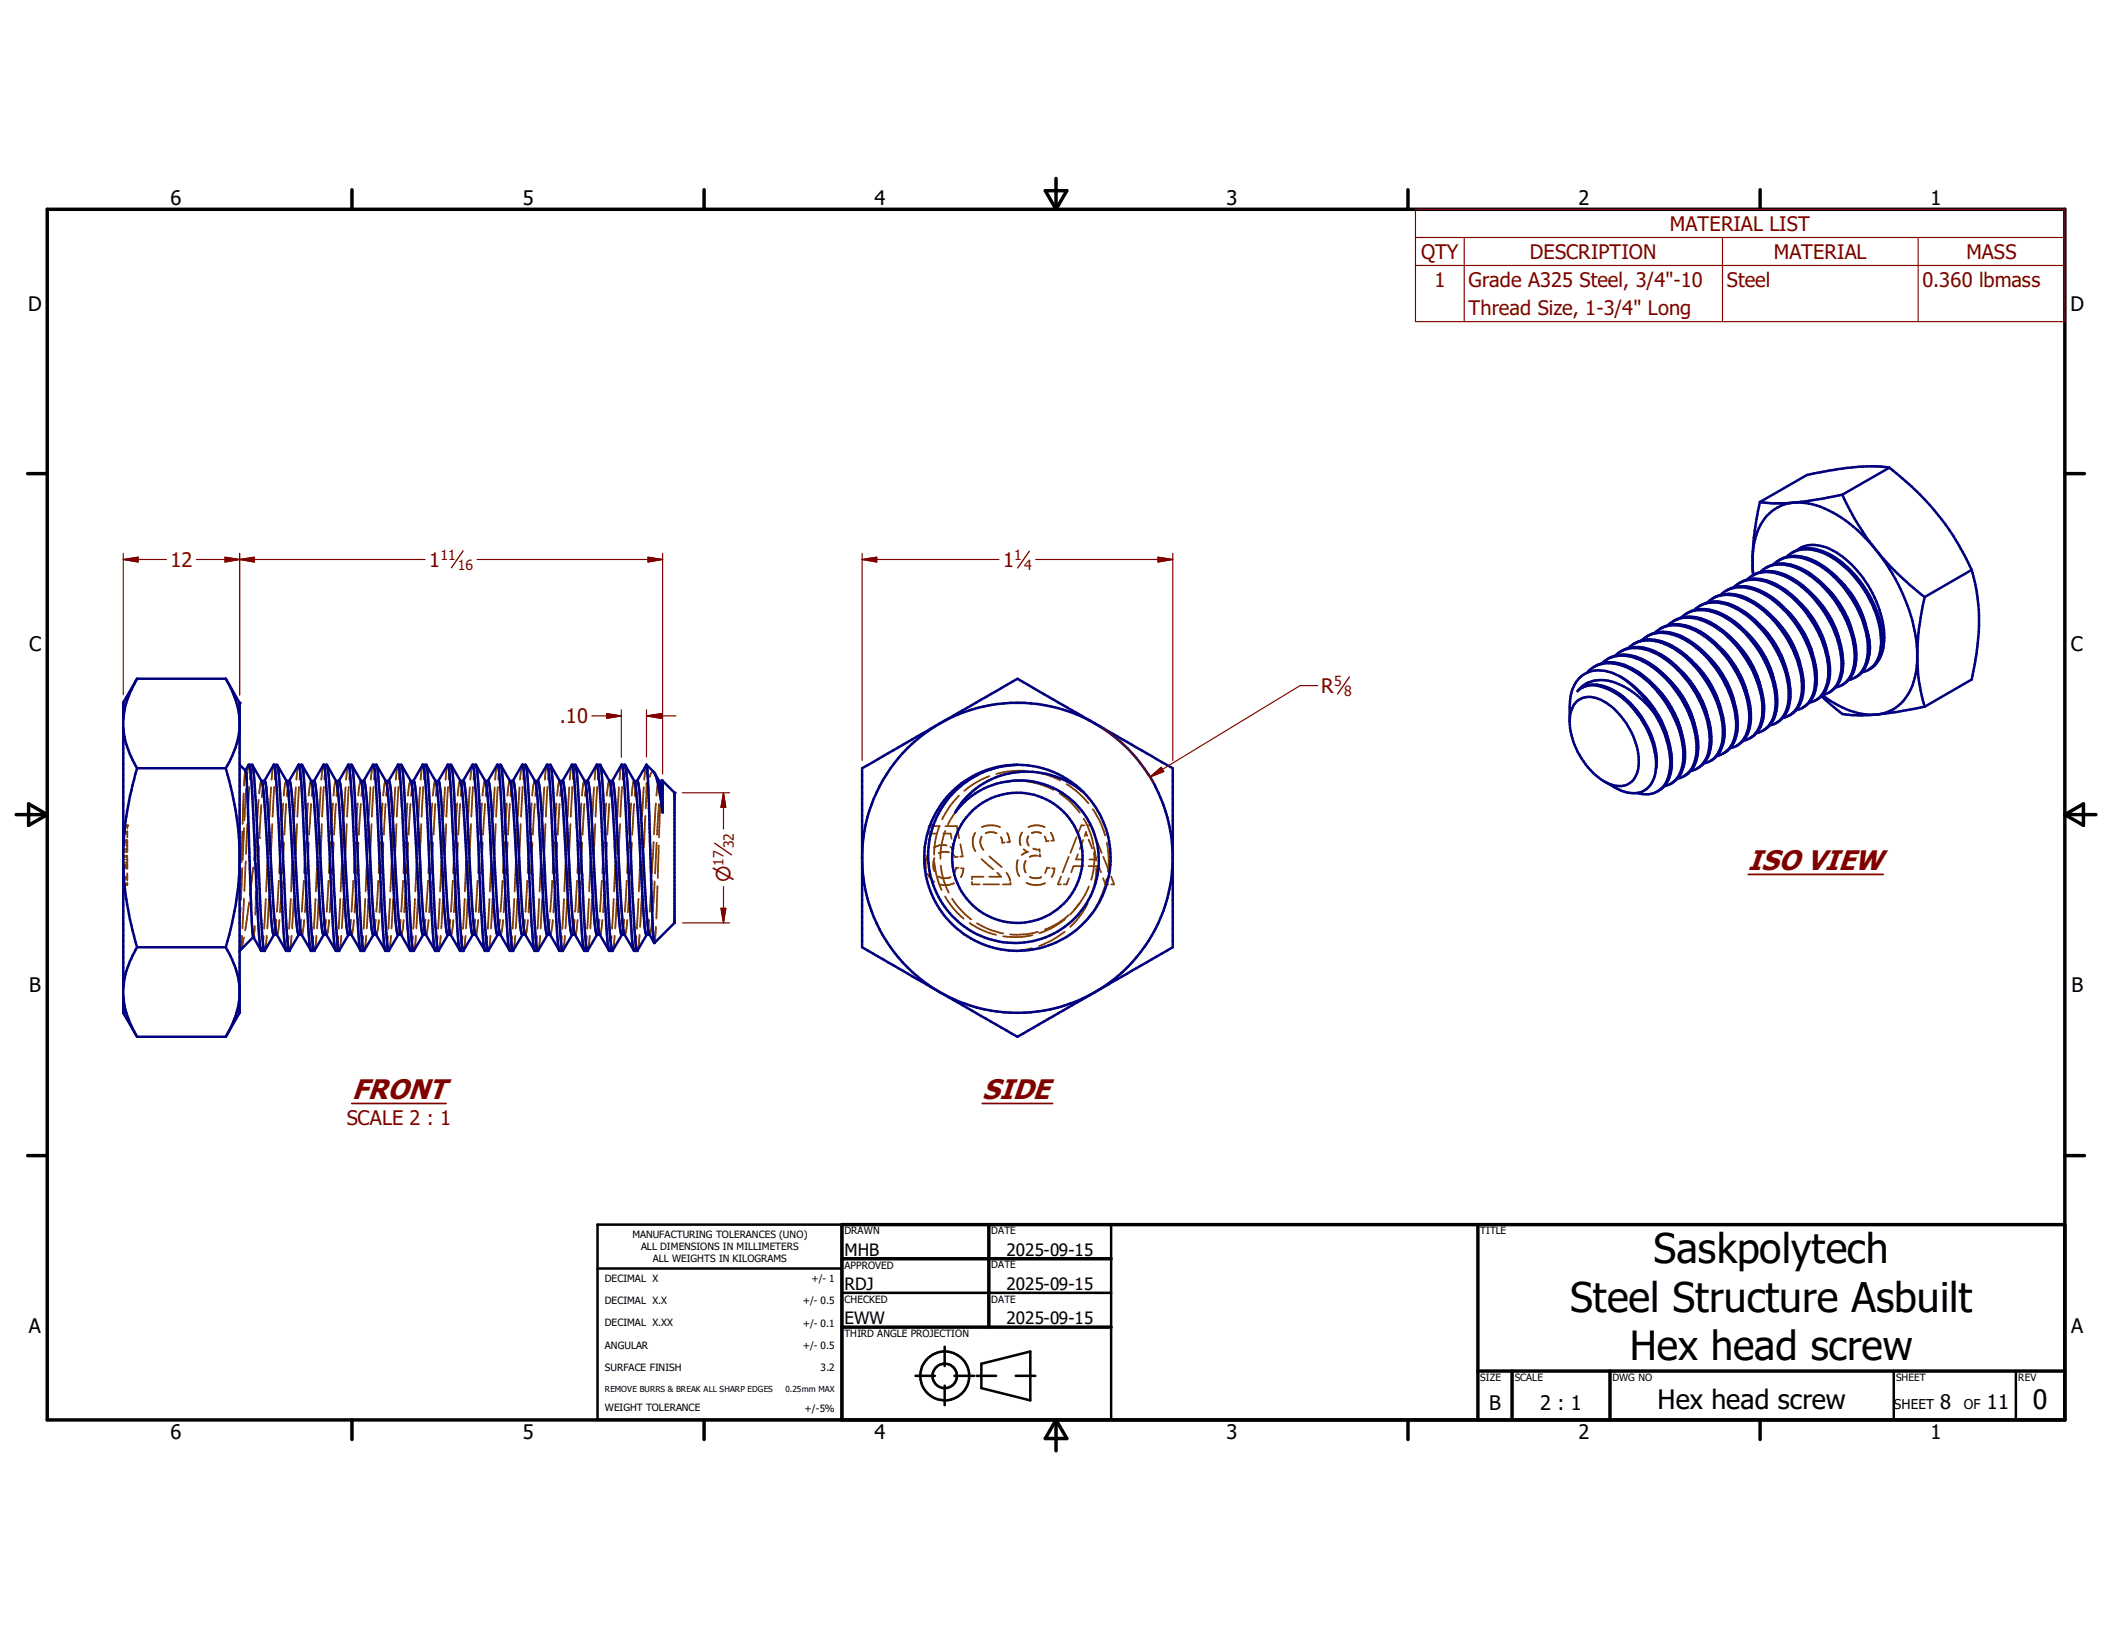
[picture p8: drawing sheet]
<svg xmlns="http://www.w3.org/2000/svg" width="279mm" height="216mm" viewBox="0 0 279 216" stroke-linecap="round" stroke-linejoin="round" font-family="sans-serif">
<defs><g id="words">
<g font-size="5.4">
<text x="219.1" y="167.3">Saskpolytech</text>
<text x="208" y="173.7">Steel Structure Asbuilt</text>
</g>
<text font-size="5.3" x="215.9" y="180.2">Hex head screw</text>
<g font-size="3.8" fill="#800000">
<text x="231.6" y="115.2">ISO VIEW</text>
<text x="46.6" y="145.6">FRONT</text>
<text x="130.1" y="145.5">SIDE</text>
</g>
<g font-size="3.5">
<text x="219.6" y="186.7">Hex head screw</text>
<text x="269.3" y="186.7">0</text>
</g>
<g font-size="2.7">
<text x="22.6" y="27.1">6</text>
<text x="69.3" y="27.1">5</text>
<text x="115.9" y="27.1">4</text>
<text x="162.5" y="27.1">3</text>
<text x="209.1" y="27.1">2</text>
<text x="255.7" y="27.1">1</text>
<text x="3.7" y="41.1">D</text>
<text x="274.3" y="41.1">D</text>
<text x="3.9" y="86.3">C</text>
<text x="274.4" y="86.3">C</text>
<text x="3.9" y="131.4">B</text>
<text x="274.4" y="131.4">B</text>
<text x="3.8" y="176.6">A</text>
<text x="274.4" y="176.6">A</text>
<text x="22.6" y="190.6">6</text>
<text x="69.3" y="190.6">5</text>
<text x="115.9" y="190.6">4</text>
<text x="162.5" y="190.6">3</text>
<text x="197.3" y="186.8">B</text>
<text x="204" y="186.8">2 : 1</text>
<text x="209.1" y="190.6">2</text>
<text x="255.7" y="190.6">1</text>
<text x="257" y="186.7">8</text>
<text x="263.2" y="186.7">11</text>
</g>
<g font-size="2.7" fill="#800000">
<text x="188.3" y="34.3">QTY</text>
<text x="202.7" y="34.3">DESCRIPTION</text>
<text x="221.2" y="30.6">MATERIAL LIST</text>
<text x="235" y="34.3">MATERIAL</text>
<text x="260.5" y="34.3">MASS</text>
<text x="190" y="38">1</text>
<text x="194.6" y="38.1">Grade A325 Steel, 3/4&quot;-10</text>
<text x="194.6" y="41.8">Thread Size, 1-3/4&quot; Long</text>
<text x="228.8" y="38.1">Steel</text>
<text x="254.7" y="38.1">0.360 lbmass</text>
<text x="22.6" y="75.1">12</text>
<text x="56.9" y="75.1">1</text>
<text x="132.9" y="75.1">1</text>
<text x="74.2" y="95.8">.10</text>
<text x="175" y="91.7">R</text>
<text x="45.9" y="149">SCALE 2 : 1</text>
</g>
<text font-size="2.5" fill="#800000" x="96.8" y="116.9" transform="rotate(-90 96.8 116.9)">n</text>
<g font-size="2.3">
<text x="111.9" y="166.4">MHB</text>
<text x="133.3" y="166.3">2025-09-15</text>
<text x="111.9" y="170.9">RDJ</text>
<text x="133.3" y="170.9">2025-09-15</text>
<text x="111.9" y="175.4">EWW</text>
<text x="133.3" y="175.4">2025-09-15</text>
</g>
<g font-size="1.9" fill="#800000">
<text x="58.3" y="74.1">11</text>
<text x="60.7" y="75.5">16</text>
<text x="134.4" y="74.1">1</text>
<text x="135.7" y="75.5">4</text>
<text x="176.7" y="90.8">5</text>
<text x="178.1" y="92.2">8</text>
<text x="97.2" y="112.4" transform="rotate(-90 97.2 112.4)">32</text>
<text x="95.8" y="114.7" transform="rotate(-90 95.8 114.7)">17</text>
</g>
<g font-size="1.8">
<text x="250.9" y="186.7">SHEET</text>
<text x="260.2" y="186.7">OF</text>
</g>
<g font-size="1.3">
<text x="83.8" y="164">MANUFACTURING TOLERANCES (UNO)</text>
<text x="84.9" y="165.6">ALL DIMENSIONS IN MILLIMETERS</text>
<text x="86.5" y="167.2">ALL WEIGHTS IN KILOGRAMS</text>
<text x="111.9" y="163.5">DRAWN</text>
<text x="131.3" y="163.5">DATE</text>
<text x="131.3" y="168">DATE</text>
<text x="196.1" y="163.5">TITLE</text>
<text x="80.1" y="169.8">DECIMAL X</text>
<text x="80.1" y="172.8">DECIMAL X.X</text>
<text x="106.3" y="172.8">+/- 0.5</text>
<text x="107.5" y="169.8">+/- 1</text>
<text x="111.9" y="172.6">CHECKED</text>
<text x="111.9" y="168">APPROVED</text>
<text x="131.3" y="172.6">DATE</text>
<text x="80.1" y="175.7">DECIMAL X.XX</text>
<text x="80.1" y="178.6">ANGULAR</text>
<text x="106.3" y="175.7">+/- 0.1</text>
<text x="106.3" y="178.6">+/- 0.5</text>
<text x="111.9" y="177.1">THIRD ANGLE PROJECTION</text>
<text x="80.1" y="181.6">SURFACE FINISH</text>
<text x="108.7" y="181.6">3.2</text>
<text x="196.1" y="182.9">SIZE</text>
<text x="200.7" y="182.9">SCALE</text>
<text x="213.6" y="182.9">DWG NO</text>
<text x="251.2" y="182.9">SHEET</text>
<text x="267.4" y="182.9">REV</text>
<text x="80.1" y="186.9">WEIGHT TOLERANCE</text>
<text x="106.6" y="187">+/-5%</text>
</g>
<g font-size="1.1">
<text x="80.1" y="184.3">REMOVE BURRS &amp; BREAK ALL SHARP EDGES</text>
<text x="104.1" y="184.4">0.25mm MAX</text>
</g>
</g></defs>
<g fill="none" stroke="#804000" stroke-width=".23">
<path d="M16.3 116.3h.2M16.3 117.2h.2M16.3 114.5h.2M16.3 111.9h.2M16.3 112.4h.2M16.3 110.4h.2M16.3 109.4h.2M16.3 113.4h.2M16.3 113.5h.2M16.3 112.8h.2M16.3 114.9h.2M16.3 115h.2"/>
<path d="M16.3 114.7h.2M16.3 111.5h.2M16.3 109.3h.2M16.3 111.6h.2M16.3 110.2h.2M16.3 114.2h.2M16.3 116.4h.2M16.3 117.1h.2M16.3 116.1h.2M16.3 114.8h.2M16.3 111.3h.2M16.3 111.4h.2"/>
<path d="M16.3 112.5h.2M16.3 113.3h.2M16.3 113.8h.2M16.7 116.3h.2M16.7 111.4h.2v1.4M16.7 114.5h.2M16.7 111.9h.2M16.7 112.4h.2M16.7 110.4h.2M16.7 109.4h.2M16.7 113.4h.2M16.7 113.5h.2"/>
<path d="M16.7 112.8h.2M16.7 114.9h.2M16.7 115h.2M16.7 114.7h.2M16.7 111.5h.2M16.7 109.3h.2M16.7 111.6h.2M16.7 110.2h.2M16.7 114.2h.2M16.7 116.4h.2M16.7 117.1h.2M16.7 116.1h.2"/>
<path d="M16.7 114.8h.2M16.7 111.3h.2M16.7 112.5h.2M16.7 113.3h.2M16.7 113.8h.2M16.9 109.3h.1M16.9 109.4v.4M16.9 110.1v.8M16.9 113.6v1.5M16.9 115.7v.9M16.9 116.9v.3h-.2M32 115.2l-.2 4.1"/>
<path d="M32.1 110.2h.1M32.1 110.2l-.1 4M32.1 115l-.2 4.2M32.3 105.1l-.2 4M32.3 109.7l-.1 4.2M32.3 119l-.2 4M32.5 102.1h.1M32.5 102.1l-.2 2M32.6 114.1l-.2 3.9M32.6 104.5l-.2 4.2M32.8 109.1l-.2 4M32.9 101.3l-.2 2.1"/>
<path d="M33 119.5l-.5 3.7M33 104.2l-.2 4M33.4 101.3l-.3 1.9M33.4 101.3h.1M33.6 114.9l-.5 3.7M33.9 112.1v1.5M33.9 114.3v3.1M33.9 118.1l-.1 3.1M33.9 112.1l-.2 1.8M34 110.3l-.1 1.8M34 117.5l-.1 2.1M34.3 105.9l-.3 3.5"/>
<path d="M34.3 112.1l-.2 4.3M34.4 111h.1M34.6 103.5l-.3 1.6M34.6 103.4l.1 .1M34.6 106.6l-.2 4.4M34.7 105.5v.1M35 103.5h.1M35 103.5l-.3 2M35 103.4h.1M35 103.4v.1M35.2 119.1l-.2 3.9M35.4 114.1l-.1 4"/>
<path d="M35.6 119l-.2 4M35.6 109.2l-.1 4M35.8 114.1l-.1 3.9M35.9 104.3l-.2 3.9M36.1 109.1l-.2 4M36.2 101.3l-.2 2M36.3 104.2l-.2 4M36.6 101.3l-.2 1.9M36.7 101.3h.1M36.9 116.7l-.2 4.1M37.2 111.5l-.2 4.1M37.3 116.7l-.2 4.1"/>
<path d="M37.5 106.4l-.2 4.1M37.6 111.6l-.2 4.1M37.9 103.4h.1M37.9 106.5l-.2 4.1M37.9 103.4l.1 .1M37.9 103.4l-.2 .5-.1 1.5M38.3 103.4l-.1 .5-.2 1.5M38.5 119.1l-.2 3.9M38.7 114.1l-.1 4M38.9 119l-.2 4M38.9 109.2l-.1 4M39.1 114.1l-.1 3.9"/>
<path d="M39.2 104.3l-.2 3.9M39.4 109.1l-.2 4M39.5 101.3l-.2 2M39.6 104.2l-.2 4M39.9 101.3l-.2 1.9M40 101.3h.1M40.2 116.7l-.2 4.1M40.5 111.5l-.2 4.1M40.6 116.7l-.2 4.1M40.8 106.4l-.3 4.1M40.9 111.6l-.2 4.1M41.2 103.5l-.3 1.9"/>
<path d="M41.2 106.5l-.2 4.1M41.2 103.4l.1 .1M41.6 103.5l-.3 1.9M41.6 103.5h.1M41.6 103.4v.1M41.8 119.1l-.2 3.9M42 114.1l-.2 4M42.2 119l-.2 4M42.2 109.2l-.2 4M42.4 114.1l-.1 3.9M42.5 104.3l-.2 3.9M42.6 109.1l-.1 4"/>
<path d="M42.8 101.3l-.2 2M42.9 104.2l-.2 4M43.2 101.3l-.2 1.9M43.3 101.3h-.1M43.5 116.7l-.2 4.1M43.8 111.5l-.2 4.1M43.9 116.7l-.2 4.1M44.1 106.4l-.2 4.1M44.2 111.6l-.2 4.1M44.5 103.5l-.3 1.9M44.5 103.4h.1M44.5 106.5l-.2 4.1"/>
<path d="M44.5 103.4v.1M44.9 103.4l-.2 1.1-.1 .9M45.1 119.1l-.2 3.9M45.3 114.1l-.2 4M45.5 119l-.2 4M45.5 109.2l-.1 4M45.7 114.1l-.1 3.9M45.8 104.3l-.2 3.9M45.9 109.1l-.1 4M46.1 101.3l-.2 2M46.2 104.2l-.2 4M46.5 101.3l-.2 1.9"/>
<path d="M46.6 101.3h.1M46.8 116.7l-.2 4.1M47.1 111.5l-.2 4.1M47.2 116.7l-.2 4.1M47.4 106.4l-.3 4.1M47.5 111.6l-.2 4.1M47.8 103.5l-.2 .8-.1 1.1M47.8 106.5l-.3 4.1M47.8 103.4v.1M48.2 103.5l-.3 1.9M48.2 103.5h.1M48.2 103.4v.1"/>
<path d="M48.4 119.1l-.2 3.9M48.6 114.1l-.2 4M48.8 119l-.2 4M48.8 109.2l-.2 4M49 114.1l-.2 3.9M49.1 104.3l-.2 3.9M49.2 109.1l-.1 4M49.4 101.3l-.3 2M49.5 104.2l-.2 4M49.8 101.3l-.2 1.9M49.9 101.3h-.1M50.1 116.7l-.2 4.1"/>
<path d="M50.4 111.5l-.2 4.1M50.5 116.7l-.2 4.1M50.7 106.4l-.3 4.1M50.8 111.6l-.2 4.1M51.1 103.5l-.3 1.9M51.1 106.5l-.3 4.1M51.1 103.4v.1M51.5 103.4l-.2 .5-.1 1.5M51.7 119.1l-.2 3.9M51.9 114.1l-.2 4M52.1 119l-.2 4M52.1 109.2l-.2 4"/>
<path d="M52.3 114.1l-.2 3.9M52.4 104.3l-.3 3.9M52.5 109.1l-.1 4M52.7 101.3l-.3 2M52.8 104.2l-.2 4M53.1 101.3l-.2 1.9M53.1 101.3h.1M53.4 116.7l-.3 4.1M53.7 111.5l-.3 4.1M53.8 116.7l-.3 4.1M54 106.4l-.3 4.1M54.1 111.6l-.2 4.1"/>
<path d="M54.4 103.5l-.2 .4-.1 1.5M54.4 106.5l-.3 4.1M54.4 103.4v.1M54.8 103.4l-.2 .5-.1 1.5M55 119.1l-.3 3.9M55.2 114.1l-.2 4M55.4 119l-.2 4M55.4 109.2l-.2 4M55.6 114.1l-.2 3.9M55.7 104.3l-.2 3.9M55.8 109.1l-.2 4M56 101.3l-.3 2"/>
<path d="M56.1 104.2l-.2 4M56.4 101.3l-.3 1.9M56.4 101.3h.1M56.7 116.7l-.3 4.1M57 111.5l-.2 4.1M57.1 116.7l-.2 4.1M57.3 106.4l-.3 4.1M57.4 111.6l-.2 4.1M57.6 103.5l-.3 1.9M57.7 106.5l-.3 4.1M57.7 103.4v.1M58.1 103.5l-.2 .4-.2 1.5"/>
<path d="M58.1 103.4l-.1 .1M58.1 103.4v.1M58.3 119.1l-.3 3.9M58.5 114.1l-.2 4M58.7 119l-.2 4M58.7 109.2l-.2 4M58.9 114.1l-.2 3.9M58.9 104.3l-.2 3.9M59.1 109.1l-.2 4M59.3 101.3l-.3 2M59.4 104.2l-.3 4M59.7 101.3l-.3 1.9"/>
<path d="M59.7 101.3h.1M60 116.7l-.3 4.1M60.3 111.5l-.3 4.1M60.4 116.7l-.3 4.1M60.6 106.4l-.3 4.1M60.7 111.6l-.3 4.1M61 106.5l-.3 4.1M61 103.5v-.1a2.92 2.92 0 0 0-.3 1.6l-.1 .4M61.3 103.5l-.3 1.9M61.4 103.5h-.1M61.4 103.4v.1M61.6 119.1l-.3 3.9"/>
<path d="M61.8 114.1l-.2 4M62 119l-.3 4M62 109.2l-.2 4M62.2 114.1l-.2 3.9M62.2 104.3l-.2 3.9M62.4 109.1l-.2 4M62.6 101.3l-.3 2M62.7 104.2l-.3 4M63 101.3l-.3 1.9M63 101.3h.1M63.3 116.7l-.3 4.1M63.5 111.5l-.2 4.1"/>
<path d="M63.7 116.7l-.3 4.1M63.8 106.4l-.2 4.1M63.9 111.6l-.2 4.1M64.2 103.5l-.3 1.9M64.3 106.5l-.3 4.1M64.3 103.4v.1M64.6 103.5l-.3 1.9M64.6 103.5h.1M64.7 103.4l-.1 .1M64.8 119.1l-.2 3.9M65.1 114.1l-.2 4M65.2 119l-.2 4"/>
<path d="M65.3 109.2l-.2 4M65.5 114.1l-.2 3.9M65.5 104.3l-.2 3.9M65.7 109.1l-.2 4M65.9 101.3l-.3 2M66 104.2l-.3 4M66.3 101.3l-.3 1.9M66.3 101.3h.1M66.6 116.7l-.3 4.1M66.8 111.5l-.2 4.1M67 116.7l-.3 4.1M67.1 106.4l-.2 4.1"/>
<path d="M67.3 111.6l-.3 4.1M67.5 103.5l-.3 1.9M67.5 106.5l-.2 4.1M67.5 103.4l.1 .1M67.9 103.5l-.2 .7-.1 1.2M67.9 103.4v.1M67.9 103.5h.1M68 103.4l-.1 .1M68.1 119.1l-.2 3.9M68.3 114.1l-.1 4M68.6 119l-.3 4M68.6 109.2l-.2 4"/>
<path d="M68.8 114.1l-.2 3.9M68.8 104.3l-.2 3.9M69 109.1l-.2 4M69.2 101.3l-.3 2M69.2 104.2l-.2 4M69.6 101.3l-.3 1.9M69.6 101.3h.1M69.8 116.7l-.2 4.1M70.1 111.5l-.2 4.1M70.3 116.7l-.3 4.1M70.4 106.4l-.2 4.1M70.5 111.6l-.2 4.1"/>
<path d="M70.8 103.5l-.1 .4-.2 1.5M70.8 106.5l-.2 4.1M70.8 103.4l.1 .1M71.2 103.5l-.3 1.9M71.2 103.4v.1M71.4 119.1l-.2 3.9M71.6 114.1l-.1 4M71.8 119l-.2 4M71.9 109.2l-.2 4M72.1 114.1l-.2 3.9M72.1 104.3l-.2 3.9M72.3 109.1l-.2 4"/>
<path d="M72.4 101.3l-.2 2M72.5 104.2l-.2 4M72.9 101.3l-.3 1.9M72.9 101.3h.1M73.2 116.7l-.3 4.1M73.4 111.5l-.2 4.1M73.6 116.7l-.3 4.1M73.7 106.4l-.2 4.1M73.8 111.6l-.2 4.1M74.1 103.5l-.3 1.9M74.1 106.5l-.2 4.1M74.1 103.4l.1 .1"/>
<path d="M74.5 103.5l-.3 1.9M74.5 103.5h.1M74.5 103.4v.1M74.6 103.4l-.1 .1M74.7 119.1l-.2 3.9M74.9 114.1l-.1 4M75.1 119l-.2 4M75.1 109.2l-.1 4M75.3 114.1l-.1 3.9M75.4 104.3l-.2 3.9M75.6 109.1l-.2 4M75.8 101.3l-.3 2"/>
<path d="M75.8 104.2l-.2 4M76.1 101.3l-.2 1.9M76.2 101.3h.1M76.4 116.7l-.2 4.1M76.7 111.5l-.2 4.1M76.8 116.7l-.2 4.1M77 106.4l-.2 4.1M77.1 111.6l-.2 4.1M77.4 103.4h.1M77.4 106.5l-.2 4.1M77.4 103.4l.1 .1M77.4 103.4l-.1 .4-.2 1.6"/>
<path d="M77.8 103.5l-.3 1.9M77.8 103.4v.1M78 119.1l-.2 3.9M78.2 114.1l-.1 4M78.4 119l-.2 4M78.4 109.2l-.1 4M78.7 114.1l-.2 3.9M78.7 104.3l-.2 3.9M78.9 109.1l-.2 4M79 101.3l-.2 2M79.1 104.2l-.2 4M79.4 101.3l-.2 1.9"/>
<path d="M79.5 101.3h.1M79.7 116.7l-.2 4.1M80 111.5l-.2 4.1M80.2 116.7l-.3 4.1M80.3 106.4l-.3 4.1M80.4 111.6l-.2 4.1M80.7 103.5l-.3 1.9M80.7 106.5l-.2 4.1M80.7 103.4l.1 .1M81.1 103.5l-.3 1.9M81.1 103.5h.1M81.1 103.4v.1"/>
<path d="M81.3 119.1l-.2 3.9M81.5 114.1l-.2 4M81.7 119l-.2 4M81.7 109.2l-.1 4M81.9 114.1l-.1 3.9M82 104.3l-.2 3.9M82.1 109.1l-.1 4M82.3 101.3l-.2 2M82.4 104.2l-.2 4M82.7 101.3l-.2 1.9M82.8 101.3h-.1M83 116.7l-.2 4.1"/>
<path d="M83.3 111.5l-.2 4.1M83.4 116.7l-.2 4.1M83.6 106.4l-.2 4.1M83.7 111.6l-.2 4.1M84 103.5l-.3 1.9M84 103.4h.1M84 106.5l-.2 4.1M84 103.4v.1M84.4 103.5l-.2 .7-.1 1.2M84.4 103.4v.1M84.6 119.1l-.2 3.9M84.8 114.1l-.2 4"/>
<path d="M85 118.6l-.2 4.2M85 109.2l-.1 4M85.1 117.5h.1M85.3 113.3l-.2 4.2M85.3 104.3l-.2 3.9M85.5 108.1l-.2 4.2M85.6 101.3l-.3 2M85.6 101.3v1.2M85.6 103.7l-.1 3.3M85.8 103.9l-.2 1M86.3 116.7l-.2 4.1M86.6 111.5l-.2 4.1"/>
<path d="M86.6 102.3a.45 .45 0 0 0-.5 .5v.1M86.7 116.7l-.2 4.1M86.9 106.4l-.3 4.1M87 111.6l-.2 4.1M87.1 117.4l-.2 4.3M87.3 103.5l-.2 .6-.1 1.3M87.3 112l-.2 4.3M87.3 106.5l-.3 4.1M87.3 103.4l.1 .1M87.5 106.6l-.2 4.3M87.5 105.5h.1M87.7 103.4l-.2 2.1"/>
<path d="M87.7 103.4h.1M87.7 103.4l-.1 .5-.2 1.5M31.8 125.9h-.1M31.8 120.3l-.1 2 .1-.9M31.8 125.8v.1M31.9 120.2l-.1 1.1M32.1 123.9l-.3 2M32.3 124.2l-.2 1-.3 .7M33.6 124.1h.1M33.8 122.7l-.2 1.4M34.9 124l-.2 1.6-.1 .3M35.3 123.9l-.2 2"/>
<path d="M36.6 121.8l-.1 1.2-.2 .8M36.7 123.8h.1M37 121.9l-.1 1.4-.2 .5M38.2 124l-.1 1.6-.2 .3M38.6 123.9l-.2 2M39.9 121.8l-.3 2M39.9 123.8h.1M40 123.8h.1M40.3 121.9l-.2 1.4-.1 .5M41.5 124l-.2 1.6-.1 .3M41.9 123.9l-.2 2M43.2 121.8l-.3 2"/>
<path d="M43.2 123.8h.1M43.6 121.9l-.2 1.4-.1 .5M44.8 124l-.1 1.3-.2 .6M45.2 123.9l-.3 2M46.5 121.8l-.2 1.7-.2 .3M46.5 123.8h.1M46.6 123.8h.1M46.9 121.9l-.2 1.4-.1 .5M48.1 124l-.2 1.6-.1 .3M48.5 123.9l-.2 2M49.8 121.8l-.3 2M49.8 123.8h.1"/>
<path d="M50.2 121.9l-.1 1.2-.2 .7M51.4 124l-.2 1.4-.1 .5M51.8 123.9l-.3 2M53.1 121.8l-.2 1.4-.2 .6M53.1 123.8h.1M53.5 121.9l-.2 1.4-.1 .5M54.7 124l-.2 1.6-.1 .3M55.1 123.9l-.3 2M56.4 121.8l-.3 2M56.4 123.8h.1M56.8 121.9l-.2 1.6-.2 .3M58 124l-.2 1.4-.1 .5"/>
<path d="M58.4 123.9l-.3 2M59.7 121.8l-.4 2M59.7 123.8h.1M60.1 121.9l-.2 1.4-.2 .5M61.3 124l-.1 1.3-.2 .6M61.7 123.9l-.3 2M63 121.8l-.2 1.7-.2 .3M63 123.8h.1M63.4 121.9l-.4 1.9M64.6 124l-.2 1.4-.1 .5M65 123.9l-.3 2M66.2 121.8l-.3 2"/>
<path d="M66.3 123.8h.1M66.6 121.9l-.1 1.4-.2 .5M67.8 124l-.2 1.9M68.3 123.9l-.3 2M69.5 121.8l-.1 1.4-.2 .6M69.9 121.9l-.2 1.6-.1 .3M71.1 124l-.1 1.4-.2 .5M71.6 123.9l-.3 2M72.8 121.8l-.3 2M72.9 123.8h.1M73.2 121.9v.8l-.3 1.1M74.4 124l-.1 1.4-.2 .5"/>
<path d="M74.8 123.9l-.2 2M76.1 121.8l-.1 1-.2 1M76.2 123.8h.1M76.5 121.9l-.2 1.6-.1 .3M77.7 124l-.1 1.4-.2 .5M78.1 123.9l-.2 2M79.4 121.8l-.3 2M79.4 123.8h.1M79.5 123.8h.1M79.8 121.9l-.3 1.9M81 124l-.1 1.4-.2 .5M81.4 123.9l-.2 2"/>
<path d="M82.7 121.8l-.3 2M83.1 121.9l-.2 1.6-.1 .3h-.1M84.3 124l-.1 1.4-.2 .5M84.7 123.8l-.2 2.1M86 121.8l-.2 1.4-.1 .6M86 123.8h.1M86.1 123.8h.1M86.4 121.9l-.2 1.6-.1 .3M86.9 122.8l-.2 2.1"/>
</g>
<g fill="none" stroke="#000080" stroke-width=".33">
<path d="M32.5 102.1l.3 3.1 .5 15.1 .3 3.8M33 101.3h-.1M33 101.3v.1a108.4 108.4 0 0 1 .8 11.1l.3 8.2a29.5 29.5 0 0 0 .5 5.2M33.4 101.3h.1M33.4 101.3l.2 1.2 .3 3.5 .7 15.5 .2 3.3 .2 1.1M36.2 101.3l.1 .1 .2 .6 .2 2.4 .7 16.3a28.5 28.5 0 0 0 .5 5.2M36.7 101.3h.1M36.7 101.3l.1 .2a127.3 127.3 0 0 1 .7 12.6l.5 9.5 .2 2 .1 .3h.1M39.6 101.3l.2 .9M39.6 101.3h-.1M39.8 102.2v.2M39.8 102.4l.3 4.4 .6 13.9a29.5 29.5 0 0 0 .5 5.2"/>
<path d="M40 101.3a18.5 18.5 0 0 1 .4 4.2l.7 14.4a31.9 31.9 0 0 0 .5 6M42.8 101.3h.1a12 12 0 0 1 .4 3.6l.7 16.4a22.6 22.6 0 0 0 .5 4.6M43.3 101.3a17.2 17.2 0 0 1 .4 4.2l.8 16 .2 3.1 .2 1.3M46.1 101.3l.1 .1 .1 .8M46.4 102.4l.3 4.4 .6 14.5 .3 3.4 .2 1.2M46.4 102.2l-.1 .2M46.6 101.3a18.5 18.5 0 0 1 .4 4.2l.7 14.4a35.8 35.8 0 0 0 .5 6M49.4 101.3h.1M49.5 101.3l.1 .7 .2 2.4 .8 16.9a23.6 23.6 0 0 0 .5 4.6M49.9 101.3h-.1M49.9 101.3l.1 .8 .3 3 .7 15.9 .3 3.6 .2 1.3M52.7 101.3a12.1 12.1 0 0 1 .4 3.6l.6 12.5a65.4 65.4 0 0 0 .7 8.5"/>
<path d="M53.1 101.3h.1M53.2 101.3l.1 .8 .2 2.5 .7 14.8a51.7 51.7 0 0 0 .5 6.5h.1M56 101.3l.1 .2 .2 .9 .1 2.5 .8 16.8a21.5 21.5 0 0 0 .4 4.2M56.4 101.3a25.3 25.3 0 0 1 .5 5.2l.7 15.4 .3 2.9 .1 1.1M59.3 101.3a12.1 12.1 0 0 1 .4 3.6l.8 17.3 .2 2.8 .2 .9M59.7 101.3a12.5 12.5 0 0 1 .5 3.8l.7 15.4a30.9 30.9 0 0 0 .4 5.4M62.6 101.3l.1 .1 .1 .8M62.8 102.4l.3 3.4 .7 15.9a21.5 21.5 0 0 0 .4 4.2M62.8 102.2v.2M63 101.3a42.9 42.9 0 0 1 .6 7.3l.4 9.1a69.9 69.9 0 0 0 .6 8v.2M65.9 101.3h.1M65.9 101.3l.2 .7 .2 2 .8 18.2 .2 2.8 .2 .9"/>
<path d="M66.3 101.3l.2 .8 .2 2.5 .8 15.9a35.8 35.8 0 0 0 .4 5.4M69.2 101.3l.1 .1 .1 .8M69.4 102.4l.3 4.4 .7 15.8 .4 3.3M69.4 102.2v.2M69.6 101.3a32.7 32.7 0 0 1 .6 6.2l.5 11.9a43.9 43.9 0 0 0 .5 6.5h.1M72.4 101.3l.1 .1 .2 .8 .2 1.8 .8 18.2 .2 2.8 .2 .9M72.9 101.3a27.2 27.2 0 0 1 .5 5.2l.7 15 .2 3.3 .2 1.1M75.8 101.3l.1 .1a240.8 240.8 0 0 1 .9 16.6 59.6 59.6 0 0 0 .6 7.8v.1M76.2 101.3h.1M76.2 101.3a47.1 47.1 0 0 1 .6 7.3l.5 10.2a61.8 61.8 0 0 0 .5 7v.1M79 101.3h.1a12.9 12.9 0 0 1 .4 3.6l.7 14.8 .3 4.7 .2 1.5M79.5 101.3l.2 1 .2 2.3 .7 15.9a32.7 32.7 0 0 0 .5 5.3v.1"/>
<path d="M82.3 101.3h.1M82.4 101.3v.1a232.4 232.4 0 0 1 1 16v.6a59.6 59.6 0 0 0 .5 7.8l.1 .1M82.8 101.3a31.2 31.2 0 0 1 .5 6.2l.5 11.9 .3 4.8 .3 1.7M85.6 101.3h.1M31.8 125.9h-.1M34.6 125.9h.1M35.1 125.9h-.1M38 125.9h-.1M41.2 125.9h.1M41.7 125.9h-.1M44.5 125.9h.1M44.9 125.9h.1"/>
<path d="M47.8 125.9h.1M48.3 125.9h-.1M51.1 125.9h.1M51.5 125.9h.1M54.4 125.9h.1M57.7 125.9h.1M58.1 125.9h.1M61 125.9h.1M61.4 125.9h.1M64.3 125.9h.1M64.7 125.9h.1M67.6 125.9h.1"/>
<path d="M68 125.9h-.1M70.9 125.9h-.1M74.1 125.9h.1M74.6 125.9h-.1M77.5 125.9h-.1M77.9 125.9h-.1M80.7 125.9h.1M81.2 125.9h-.1M84 125.9h.1M84.5 125.9h-.1"/>
</g>
<circle cx="89.4" cy="105" r=".17" fill="#000080"/>
<g fill="none" stroke="#000080" stroke-width=".33">
<path d="M16.3 114.7l.1 1.2a41.9 41.9 0 0 0 1.8 9.6M18.2 101.8a12.2 12.2 0 0 1-1.9-5.4v-1.1a12.1 12.1 0 0 1 1.9-5.4h11.7a11.1 11.1 0 0 1 1.7 7.3 11.9 11.9 0 0 1-1.7 4.6M18.2 101.8l-.3 .7a43.4 43.4 0 0 0-1.6 10.1v21.6M18.2 101.8h11.7M29.9 101.8a39.2 39.2 0 0 1 0 23.7M34.7 103.5l.2 1 .2 2.4 .7 12.6a19 19 0 0 0 .4 4.3h.1M35 103.4h.1M35.1 103.5l.2 1.1 .2 2.4 .8 14 .2 2.1 .2 .7M38 103.5l.3 1.8 .7 13.4a21.2 21.2 0 0 0 .6 5.1M38.3 103.4v.1M38.4 103.5a13.4 13.4 0 0 1 .4 3.5l.7 12.6a19.6 19.6 0 0 0 .4 4.2M41.3 103.5l.2 1 .2 2.4 .6 12.2a22.6 22.6 0 0 0 .5 4.7"/>
<path d="M41.6 103.4v.1a18.8 18.8 0 0 1 .5 4.6l.7 11.1a24.1 24.1 0 0 0 .4 4.6M44.5 103.5l.2 1 .2 2.4 .7 11.8a24.6 24.6 0 0 0 .5 5.1M44.9 103.4v.1M44.9 103.5l.3 1.1 .2 2 .7 13a19.6 19.6 0 0 0 .4 4.2M47.8 103.5l.3 1 .2 2.4 .6 12.2a22.6 22.6 0 0 0 .5 4.7M48.2 103.4v.1a18.8 18.8 0 0 1 .5 4.6l.7 12.2 .2 2.4 .2 1.1M51.1 103.5l.2 1 .2 2.4 .9 14.1a7.7 7.7 0 0 0 .3 2.8M51.5 103.4v.1M51.5 103.5h.1a85.1 85.1 0 0 1 .7 9.2l.4 6.9a19.6 19.6 0 0 0 .4 4.2M54.4 103.5l.3 2.1 .8 13.5a19.3 19.3 0 0 0 .5 4.7M54.8 103.4v.1M54.8 103.5a61.7 61.7 0 0 1 .7 8.2l.5 8.6 .2 2.4 .2 1.1"/>
<path d="M57.7 103.5l.4 2.7 .7 13.7 .3 2.8 .2 1.1M58.1 103.5a18.9 18.9 0 0 1 .5 4.6l.6 11.5a20.3 20.3 0 0 0 .5 4.2M61 103.5l.2 .8 .2 2.3 .7 12.9a21.1 21.1 0 0 0 .5 4.3M61.4 103.4v.1M61.4 103.5a60.9 60.9 0 0 1 .7 8.7l.5 8.5 .2 2 .2 1.1M64.3 103.5l.4 2.7 .7 13.7 .3 2.8 .2 1.1M64.7 103.4v.1a18.9 18.9 0 0 1 .5 4.6l.7 11.9a18.2 18.2 0 0 0 .4 3.8M67.6 103.5l.2 .8 .2 2.3 .8 14a10.2 10.2 0 0 0 .4 3.2M68 103.4l-.1 .1M68 103.5a33.9 33.9 0 0 1 .6 5.9l.6 11.3 .2 2 .2 1.1M70.9 103.5l.3 2.7 .9 14.4a10.7 10.7 0 0 0 .4 3.2M71.2 103.4v.1"/>
<path d="M71.3 103.5a18.9 18.9 0 0 1 .5 4.6l.5 9.3a48 48 0 0 0 .5 6.2l.1 .2M74.2 103.5l.2 1.3 .2 2.9 .7 12.9a11 11 0 0 0 .5 3.2M74.6 103.5l.2 .9 .2 2.6 .8 14.4 .4 2.4M74.6 103.5h.1M77.5 103.5l.2 1.5 1 15.6a10.7 10.7 0 0 0 .4 3.2M77.8 103.4v.1M77.9 103.5a18.9 18.9 0 0 1 .5 4.6l.7 12.6 .2 2.2 .1 .9M80.8 103.5l.3 2.7 .8 14.1 .2 2.4 .2 1.1M81.1 103.5l.2 .7 .2 2 .9 15.7 .3 1.9M84 103.5a82.8 82.8 0 0 1 .8 10.1l.6 8.8 .2 1.4M84.4 103.4v.1M84.5 103.5a12.8 12.8 0 0 1 .4 3.5l.7 13.7 .2 2.2 .2 .9"/>
<path d="M85.6 101.3h.1M85.7 101.3l.2 3.1 .5 17.5 .2 2.6 .1 .4M86.6 102.3a13.7 13.7 0 0 1 1.1 4.4l.1 .9M87.4 103.5l.2 1 .2 3.1M87.7 103.4l.1 .1M87.7 103.4l.1 .1v4.1M89.4 105v17.2M18.2 125.5h11.7M18.2 125.5l-.3 .3a11.9 11.9 0 0 0-1.6 5.1M29.9 125.5a11.1 11.1 0 0 1 1.7 7.3 11.9 11.9 0 0 1-1.7 4.5h-11.7a12.2 12.2 0 0 1-1.9-5.4M42.8 123.8h.1M49.4 123.8h.1"/>
<path d="M59.3 123.8h.1M62.6 123.8h.1M65.9 123.8h.1M82.3 123.8h.1M85.6 123.8h.1"/>
</g>
<circle cx="16.3" cy="134.2" r=".17" fill="#000080"/>
<path d="M16.3 93v2.3M16.3 96.4v16.2M31.7 93.1v2.7M31.7 113.6v20.6" fill="none" stroke="#000080" stroke-width=".33"/>
<circle cx="31.7" cy="93.1" r=".17" fill="#000080"/>
<g fill="none" stroke="#000080" stroke-width=".33">
<path d="M226.2 79.8a4.3 4.3 0 0 1 5-.4 14.3 14.3 0 0 1 7.2 9 7.2 7.2 0 0 1-.3 5.2 2.99 2.99 0 0 1-1.9 1.5M226.9 79.3a4.8 4.8 0 0 1 5.1 .2 14.5 14.5 0 0 1 7 11.4 4.2 4.2 0 0 1-1.5 3.6l-.5 .3M227.9 78.8a4.2 4.2 0 0 1 4.7-.6 13.7 13.7 0 0 1 7.1 7.9 9.2 9.2 0 0 1 .5 6 3.1 3.1 0 0 1-2.3 2M228.6 78.3a5.1 5.1 0 0 1 5.4 .4 14.6 14.6 0 0 1 6.7 10.8 4.6 4.6 0 0 1-1.3 3.9l-.6 .4M229.7 77.8a4.4 4.4 0 0 1 5-.4 14.1 14.1 0 0 1 6.9 8.1 8.2 8.2 0 0 1 .2 5.8l-.7 1-.4 .4M230.4 77.3a4.6 4.6 0 0 1 4.7 0 13.8 13.8 0 0 1 6.1 6.5 11.2 11.2 0 0 1 1.1 6.4 3.4 3.4 0 0 1-2.6 2.9M231.4 76.8a4.2 4.2 0 0 1 4.7-.6 13.7 13.7 0 0 1 7.1 7.9 9.6 9.6 0 0 1 .5 5.6 3.1 3.1 0 0 1-2.3 2.4 10.6 10.6 0 0 0 7.1 2.5M232.1 76.3a5.1 5.1 0 0 1 5.4 .3 14.6 14.6 0 0 1 6.7 11.3 4.1 4.1 0 0 1-1.9 3.9M232.2 74.9l.1 1.3M233.2 66.5l1.5 .2 2.9-.1M233.2 66.5l-.5 2.3-.4 2.4-.1 2.3v2.7M233.2 75.8a4.4 4.4 0 0 1 5.1-.7 13.4 13.4 0 0 1 6.4 6.7 9.4 9.4 0 0 1 .8 7.3 3.4 3.4 0 0 1-1.5 1.7"/>
<path d="M234.1 75.1l-.2 .2M234.2 75.1a5.2 5.2 0 0 1 4.8 .6 14.5 14.5 0 0 1 6.7 11.2 4.4 4.4 0 0 1-1.5 3.7l-1 .5M234.9 74.8a4.4 4.4 0 0 1 5.1-.5 14.1 14.1 0 0 1 7 8.6 7.1 7.1 0 0 1-.3 5.9l-.8 .8M235.6 74.2a4.9 4.9 0 0 1 5.1 .2 14.4 14.4 0 0 1 7 11.5l-.1 1M236.7 73.8a4 4 0 0 1 4.3-.8 13.2 13.2 0 0 1 7.2 7.6 9.4 9.4 0 0 1 .7 6.4 3.1 3.1 0 0 1-2.2 2.1M237.4 73.2a5.1 5.1 0 0 1 5.4 .4 14.6 14.6 0 0 1 6.6 10.9 4.4 4.4 0 0 1-1.5 4l-.4 .2M237.6 66.6a10.9 10.9 0 0 1 7.4 2.7l1.6 1.4 1.9 2.2M237.6 66.6a5.9 5.9 0 0 0-5.1 4.8l-.2 1.1-.1 1.2M238.1 72.9a4 4 0 0 1 4.3-.2 14 14 0 0 1 7.2 12.2 4.3 4.3 0 0 1-1.9 3.7M238.5 79.9a12.7 12.7 0 0 1 3.4 5.8M240.3 78.9a12.7 12.7 0 0 1 3.4 5.8M242 77.9a13 13 0 0 1 3.4 5.8"/>
<path d="M243.8 76.9a12.7 12.7 0 0 1 3.3 5.8M244.1 65.5l-2.9 .6-3.6 .5M244.1 65.5a35 35 0 0 0 4.4 7.4M248.5 72.9l1.4 1.5a42.3 42.3 0 0 0 5.1 4.7M248.5 72.9a24.4 24.4 0 0 1 5.5 13.4M250.3 61.9a25.9 25.9 0 0 0-8.8 .6l-2.1 .4-6.2 3.6M250.3 61.9l-6.2 3.6M250.3 61.9a34.7 34.7 0 0 1 10.9 13.6M255 79.1l-.6 2.8a29.1 29.1 0 0 0-.3 7.5l.4 2.5 .5 1.7M261.2 75.5l-6.2 3.6M261.2 75.5a25.3 25.3 0 0 1 .4 12.5l-.4 2-6.2 3.6M18.2 89.9l-1.9 3.1"/>
<path d="M29.9 89.9l1.8 3.2M31.7 95.8v17.8M124.5 95.8l10.3-5.9 10.3 5.9M124.5 95.8l-10.3 6v23.7l10.3 5.9M124.5 95.8a20.5 20.5 0 0 0 0 35.6M124.5 95.8a20.6 20.6 0 0 1 20.6 0M145.1 95.8l10.3 6v23.7l-10.3 5.9M145.1 95.8a20.5 20.5 0 0 1 8 8.3M208.8 93a2.8 2.8 0 0 1 3.3-.3 9.6 9.6 0 0 1 4.9 9.1 2.58 2.58 0 0 1-3.8 2 9.6 9.6 0 0 1-5.2-9l.1-.4a2.68 2.68 0 0 1 .7-1.4zM209.5 91.1l.3-.1a3.8 3.8 0 0 1 3.5 .2 10.8 10.8 0 0 1 4.6 4.5 10.9 10.9 0 0 1 1.4 3.5l.2 1.6-.1 1.1M210.3 89.1a4.1 4.1 0 0 1 4.9-.8 13.8 13.8 0 0 1 7.1 8.1 8.5 8.5 0 0 1 .3 6 3 3 0 0 1-2.1 1.7M211.2 88.3a4.4 4.4 0 0 1 4.4-.1 13.8 13.8 0 0 1 6.9 7.9 9.7 9.7 0 0 1 .5 5.5 3.5 3.5 0 0 1-1.7 2.2"/>
<path d="M212.2 87.9a4.3 4.3 0 0 1 5.1-.5 14.4 14.4 0 0 1 7.4 10.8 4.6 4.6 0 0 1-1.5 4.5l-1 .4M212.9 87.3a4.7 4.7 0 0 1 4.8 .1 14.3 14.3 0 0 1 7.3 11.5 4.4 4.4 0 0 1-1.5 3.7l-.4 .2M214 86.9a4.2 4.2 0 0 1 4.7-.7 13.6 13.6 0 0 1 6.8 7.5 9.7 9.7 0 0 1 .7 6.4 3.1 3.1 0 0 1-2.2 2M214.5 89.5l.7 .5a11.5 11.5 0 0 1 2.4 2.1M214.5 89.5a13.5 13.5 0 0 1 4.6 4.9M214.5 89.5a4.7 4.7 0 0 0-4.8-.1 5 5 0 0 0-1.8 4.2v2M214.7 86.3a5.1 5.1 0 0 1 5.4 .4 14.7 14.7 0 0 1 6.6 10.5 4.6 4.6 0 0 1-1.5 4.4l-.4 .2M215.7 85.8a4.4 4.4 0 0 1 5.1-.4 14.1 14.1 0 0 1 7.1 9.1 6.7 6.7 0 0 1-.4 5.4l-.8 .8M216.4 85.3a5.1 5.1 0 0 1 5.4 .4 14.5 14.5 0 0 1 6.7 10.9 4.4 4.4 0 0 1-1.7 4.1l-1.1 .4M217.5 84.8a4.2 4.2 0 0 1 4.6-.6 13.7 13.7 0 0 1 7.1 7.9 9.6 9.6 0 0 1 .6 5.7 3.2 3.2 0 0 1-2.3 2.3M217.6 92a13.3 13.3 0 0 1 3.4 5.7M217.9 92.3a14.6 14.6 0 0 1 3.6 8.1v1.1a3.9 3.9 0 0 1-1.9 3.3"/>
<path d="M218.2 84.3a5.1 5.1 0 0 1 5.4 .4 14.5 14.5 0 0 1 6.6 10.9 4.2 4.2 0 0 1-1.9 4.2M219.1 94.4a12.3 12.3 0 0 1 2.1 7.7 3.2 3.2 0 0 1-3.6 3.1l-.8-.2M219.1 94.4a10.7 10.7 0 0 0-6.4-4.3 3.8 3.8 0 0 0-3.7 1.5 3.1 3.1 0 0 1 3.5-.5 11.1 11.1 0 0 1 5.8 5.8 8.5 8.5 0 0 1 .8 6.3 2.82 2.82 0 0 1-3.6 1.8l-.8-.3-2.2-1.2M219.2 83.8a4.4 4.4 0 0 1 5.1-.6 13.5 13.5 0 0 1 6.6 7.1 9.2 9.2 0 0 1 .7 6.8l-.6 .9-.5 .5M219.3 91a13.1 13.1 0 0 1 3.4 5.7M220.1 83.2l-.2 .1M220.2 83.1a5.4 5.4 0 0 1 5.2 .9 14.5 14.5 0 0 1 6.4 11 4.6 4.6 0 0 1-1.4 3.5M221.1 90a12.3 12.3 0 0 1 3.4 5.7M221.7 82.3a4.9 4.9 0 0 1 5 .2 14.4 14.4 0 0 1 7 11.4 4.3 4.3 0 0 1-1.7 3.8l-.2 .1M221.7 82.3l-.8 .5M221.7 82.3a4.7 4.7 0 0 1 4.7 .3 14.3 14.3 0 0 1 7.1 11 4.4 4.4 0 0 1-1.5 4.1l-1.1 .4M222.7 81.8a4.2 4.2 0 0 1 4.7-.6 13.7 13.7 0 0 1 7.1 7.9 8.7 8.7 0 0 1 .3 6.3 3.1 3.1 0 0 1-2.1 1.7"/>
<path d="M222.8 89a13 13 0 0 1 3.4 5.7M223.4 81.3a4.8 4.8 0 0 1 4.7 0 14.3 14.3 0 0 1 7.3 11.3 4.4 4.4 0 0 1-1.4 3.9l-.5 .3M224.4 80.8a4.4 4.4 0 0 1 5.1-.4 14.2 14.2 0 0 1 7.4 10.3 5.3 5.3 0 0 1-1 4.6l-.7 .5-.7 .3M224.6 88a12.7 12.7 0 0 1 3.3 5.7M225.1 80.3a4.6 4.6 0 0 1 4.8 0 13.9 13.9 0 0 1 6.8 8.4M226.3 87a13 13 0 0 1 3.4 5.7M228.1 85.9a13 13 0 0 1 3.3 5.8M229.8 84.9a12.4 12.4 0 0 1 3.4 5.8M230.4 98.5l-.4 .3-.8 .3M230.5 98.5l-.4 .3M231.6 83.9a12.7 12.7 0 0 1 3.3 5.8M233.3 82.9l.3 .3"/>
<path d="M233.7 83.4a14.2 14.2 0 0 1 3.5 8.9 4 4 0 0 1-1.9 3.5M235 81.9a12.4 12.4 0 0 1 3.4 5.8M236.8 80.9a13 13 0 0 1 3.4 5.8M241.3 92.2l2 1.8a2.33 2.33 0 0 0 1.8 .7h1.7l1.7-.1M247.5 84.2l.2 .7a4.6 4.6 0 0 1-.1 2M247.6 86.9a3.5 3.5 0 0 1-2.7 3.2M254 87.5a8.1 8.1 0 0 1-2.2 5.7 5.5 5.5 0 0 1-3.3 1.4M254 86.5v.8M255 93.6l-3.7 .7-2.8 .3M31.7 101.3l.8 .8 .4-.8M33 101.3h.4M33.4 101.3l1.3 2.2"/>
<path d="M36.2 101.3l-1.1 2.1h-.5M36.3 101.3h.4M36.7 101.3l1.3 2.2M39.5 101.3l-1.2 2.1h-.3M39.6 101.3h.4M40 101.3l1.3 2.2M42.8 101.3l-1.2 2.1h-.4M42.9 101.3h.4M43.3 101.3l1.2 2.2M46.1 101.3l-1.2 2.1h-.4M46.1 101.3h.5M46.6 101.3l1.2 2.2"/>
<path d="M49.4 101.3l-1.2 2.1h-.4M49.5 101.3h.4M49.9 101.3l1.2 2.2M52.7 101.3l-1.2 2.1h-.4M52.7 101.3h.4M53.2 101.3l1.2 2.2M56 101.3l-1.2 2.1h-.4M56 101.3h.4M56.5 101.3l1.2 2.2M57.7 103.4h.4M59.3 101.3l-1.2 2.1M59.3 101.3h.4"/>
<path d="M59.8 101.3l1.2 2.2M61 103.4h.4M62.6 101.3l-1.2 2.1M62.6 101.3h.4M63.1 101.3l1.2 2.2M65.9 101.3l-1.2 2.1h-.4M65.9 101.3h.4M66.3 101.3l1.3 2.2M67.6 103.4h.4M69.2 101.3l-1.3 2.1M69.2 101.3h.4M69.6 101.3l1.3 2.2"/>
<path d="M70.9 103.4h.3M72.4 101.3l-1.2 2.1M72.5 101.3h.4M72.9 101.3l1.3 2.2M74.1 103.4h.5M75.8 101.3l-1.3 2.1M75.8 101.3h.4M76.2 101.3l1.3 2.2M77.5 103.4h.3M79 101.3l-1.2 2.1M79.1 101.3h.4M79.5 101.3l1.3 2.2"/>
<path d="M82.3 101.3l-1.2 2.1h-.4M82.4 101.3h.4M82.8 101.3l1.2 2.2M84 103.4h.4M85.6 101.3l-1.2 2.1M85.6 101.3l1 1M86.7 102.4l.7 1.1M87.7 103.4h-.4M87.7 103.4l1.7 1.6M134.3 101.3a12.3 12.3 0 0 0-11.3 15.7 12.3 12.3 0 0 0 17.8 7.4 12.3 12.3 0 0 0 3.1-19.1l-.4-.4M134.3 101.3a12.2 12.2 0 0 1 9.2 3.6M134.3 101.3a11.9 11.9 0 0 0-11 9.2 11.9 11.9 0 0 0 5.7 13 11.1 11.1 0 0 0 12.5-1.1 11.1 11.1 0 0 0 3.4-12.1 10.5 10.5 0 0 0-18.3-2.7 11 11 0 0 1 13.8-4.6l2 1.1 1.1 .8"/>
<path d="M153 104.1a20.5 20.5 0 0 1-7.9 27.3M16.3 134.2l1.9 3.1M31.7 134.2l-1.8 3.1M31.8 125.9h.1M33.6 124.1l-1.9 1.8M33.6 124.1l1 1.8M34.6 125.9h.5M36.3 123.8h.4M36.3 123.8l-1.2 2.1M36.7 123.8l1.2 2.1M37.9 125.9h.4M39.9 123.8l1.3 2.1"/>
<path d="M40 123.8h-.4l-1.2 2.1M41.2 125.9h.4M42.9 123.8h.3M42.9 123.8l-1.2 2.1M43.2 123.8l1.3 2.1M44.5 125.9h.4M46.1 123.8h.5M46.2 123.8l-1.3 2.1M46.5 123.8l1.3 2.1M47.8 125.9h.4M49.5 123.8h.3M49.5 123.8l-1.2 2.1"/>
<path d="M49.8 123.8l1.3 2.1M51.1 125.9h.4M52.7 123.8h.4M52.8 123.8l-1.3 2.1M53.1 123.8l1.2 2.1M54.4 125.9h.4M56 123.8h.4M56.1 123.8l-1.3 2.1M56.4 123.8l1.2 2.1M57.7 125.9h.4M59.3 123.8h.4M59.3 123.8l-1.2 2.1"/>
<path d="M59.7 123.8l1.2 2.1M61 125.9h.4M62.6 123.8h.4M62.6 123.8l-1.2 2.1M63 123.8l1.2 2.1M64.3 125.9h.4M65.9 123.8h.4M65.9 123.8l-1.2 2.1M66.3 123.8l1.2 2.1M67.6 125.9h.4M69.2 123.8h.4M69.2 123.8l-1.2 2.1"/>
<path d="M69.6 123.8l1.2 2.1M70.8 125.9h.4M72.5 123.8h.4M72.5 123.8l-1.2 2.1M72.9 123.8l1.2 2.1M74.1 125.9h.5M75.8 123.8h.4M75.8 123.8l-1.2 2.1M76.2 123.8l1.2 2.1M77.4 125.9h.4M79.4 123.8l1.3 2.1M79.5 123.8h-.4l-1.2 2.1"/>
<path d="M80.7 125.9h.4M82.4 123.8h.3M82.4 123.8l-1.2 2.1M82.7 123.8l1.3 2.1M84 125.9h.4M85.6 123.8h.5M85.7 123.8l-1.2 2.1M89.4 122.2l-2.7 2.7-.7-1.1M124.5 131.4l10.3 5.9 10.3-5.9M124.5 131.4a20.7 20.7 0 0 0 20.6 0"/>
<circle cx="134.8" cy="113.6" r="8.6"/>
</g>
<path d="M231.6 115.8h17.9M46.6 146.2h12.5M130.1 146.2h9.3" fill="none" stroke="#800000" stroke-width=".23"/>
<g fill="none" stroke="#804000" stroke-width=".23">
<path d="M121.3 98.1l-1.7 1.7-1 1.1M123.6 96.4l-1.6 1.1M127.2 94.5l-1.8 .8M131.9 93.3l-1.5 .2-2.3 .7M132.8 93.1l2-.1 1.9 .1M137.7 93.3l2.3 .4 1.5 .5M142.4 94.5l1.8 .8M146 96.4l1.6 1.1M148.3 98.1l1.7 1.7 1 1.1M114.2 114.7l.2 1.9M114.4 110.6l-.2 2M114.6 117.6l.3 1.4 .8 2.3"/>
<path d="M115.7 106l-.8 2.2-.3 1.5M118 101.7l-1.1 1.6-.9 1.8M122.9 115.7l.5 .8 .4 .3M122.9 113.2a3 3 0 0 0-.2 1.9M123 110.1v.3h1M123.8 114.2l.3 1.9 .6 1.8M123.8 113.7a2.19 2.19 0 0 0 0 1.7M124.4 116.1a1.66 1.66 0 0 0 1.5 .1M124.4 109.4a10.9 10.9 0 0 0-.6 3.8M124.5 109.4h-1.5v.4M124.6 114.7a9.8 9.8 0 0 0 1.1 3.5M125 110.4h.9l.2 .7"/>
<path d="M125.2 118.7a11.2 11.2 0 0 0 2.5 3M125.2 110.1a10.2 10.2 0 0 0-.6 3.6M125.3 109.4h1.5l.3 1.6M125.4 112a2.12 2.12 0 0 0-1.7 .3M125.7 112.9a1.8 1.8 0 0 0-1.3 .1M126.1 119a10.6 10.6 0 0 0 2.6 2.8M126.2 111.8l.1 .6-.4-.2M126.2 113.2l.4 .3h.3M126.4 117a2.65 2.65 0 0 1-1.9 .1M126.6 107.6l-1 1.6M127 115l-.3-.1-.3 .7M127 105.4a11.5 11.5 0 0 0-2.2 3.1"/>
<path d="M127.2 111.8l.3 1.6-.3 .1M127.3 115h.3l-.1 .7-.2 .5M128.8 116.8v.3h1M129.2 110.3a2.2 2.2 0 0 0 0 2.4M130 113.8l1.6 1.3M130.1 110.8a1.41 1.41 0 0 0 .2 1.8M130.1 109.6a3.1 3.1 0 0 1 2.4 0M130.3 117.1h2M130.3 116.1h-1.5v.4M130.6 110.4a1.79 1.79 0 0 1 1.4 0M131.1 102.8a11.7 11.7 0 0 0-3.4 2M131.1 113.4l1.6 1.5"/>
<path d="M132.1 115.6l.5 .5h-1.5M132.6 110.9l.2 .7h.3M133.3 115.6l.6 1.1M133.4 110.3l.2 .5 .2 .7-.4 .1M133.9 116.9v.2h-1M134.8 113.9a2.42 2.42 0 0 0 .2 2.1M135.1 103.4l-1.9 .2M135.4 110.3a1.76 1.76 0 0 0-.2 1.7M135.6 112.5l.6 .4-.8 .3M135.8 102.1a10.5 10.5 0 0 0-3.8 .4M135.9 114v.1a1.57 1.57 0 0 0 0 1.5M136 103.5a9.8 9.8 0 0 1 3.5 1.1"/>
<path d="M136 116.9a2.76 2.76 0 0 0 2.5 .1M136.2 109.6a2.56 2.56 0 0 1 2.2 0M136.2 110.8a1.14 1.14 0 0 0 .1 1.2M136.4 116.2a1.74 1.74 0 0 0 1.5 0M136.7 110.3a1.35 1.35 0 0 1 1.2 .1M136.8 102.2a10.6 10.6 0 0 1 3.7 1.2M136.9 112.4l.7 .1M137.4 113.3h-.5l-.5 .2M137.7 112.5v.3M137.8 113.1v.3h-.2M138.4 110.8l.2 .6h.3M139 115l-.3-.1-.2 .7"/>
<path d="M139.2 110.3l.2 .4 .2 .6-.3 .1M139.4 115h.3l-.1 .7-.3 .5M140.4 105.1a9.8 9.8 0 0 1 2.7 2.5M140.6 116.1l-.5 1h.4M141.3 103.9a11.9 11.9 0 0 1 2.9 2.5M141.6 113.5l-.8 2.1M141.6 116.3l-.3 .8h-.4M142.6 110.9l-.8 2.1M142.8 113.2l-.3 .6h.9M143 119.6l-1.2 1.5M143.5 111.3l-.4 1.2M143.5 114.7h-1.3l-.3 .8"/>
<path d="M143.6 108.4a10.5 10.5 0 0 1 1.2 3.5M143.7 109.3h-.4l-.5 1.1M144 110.7l-.1-.5-.2 .5M144.1 109.3h.4l.4 1.1M144.1 119.7l-1 1.6-1.3 1.5M144.2 114.7h1.3l.4 .8M144.2 111.2l.5 1.2M144.3 117.4a9.9 9.9 0 0 1-2 3.1M144.8 107.2a11.3 11.3 0 0 1 1.6 3.5M144.9 112.1l.3 1.9M144.9 113.1l.3 .7h-.9M145 112.9a9.7 9.7 0 0 1-.4 3.6"/>
<path d="M145.1 110.9l.9 2.1M145.2 115l-.1 1.9-.6 1.9M146.1 116.3l.3 .8h.4M146.2 113.5l.8 2.1M146.6 116.4v.2a10.7 10.7 0 0 1-1.4 3.4M146.6 111.6a11.5 11.5 0 0 1 .2 3.8M147.2 116.1l.4 1h-.4M151.6 101.7l1 1.6 .9 1.8M153.9 106l.8 2.2 .3 1.5M155 117.6l-.6 2.3-.5 1.4M155.2 110.6l.2 2M155.4 114.7l-.2 1.9"/>
<path d="M116 122.2l.9 1.7 1.1 1.6M118.6 126.3l1.6 1.8 1.1 1M122 129.7l1.6 1.2M125.4 131.9l1.8 .8M128.1 133.1l1.5 .4 2.3 .5M128.5 122.3a9.9 9.9 0 0 0 3.5 1.5M129.4 122.3a9.9 9.9 0 0 0 3.5 1.3M132.8 134.1l1.1 .1 2.8-.1M136.7 125.6l-1.9 .3M136.8 123.9a10.2 10.2 0 0 1-3.9 .1M137.5 123.4a10.2 10.2 0 0 1-3.7 .4M141 123.4a11.6 11.6 0 0 1-3.4 1.9"/>
<path d="M141.1 121.8a10.6 10.6 0 0 1-3.4 1.8M141.5 133.1l-1.5 .4-2.3 .5M141.6 121.2a10.4 10.4 0 0 1-3.2 1.9M144.2 131.9l-1.8 .8M144.7 120.8l-1.2 1.5M147.6 129.7l-1.6 1.2M151 126.3l-1.6 1.8-1.1 1M153.5 122.2l-.9 1.7-1 1.6"/>
</g>
<g fill="none" stroke="#000" stroke-width=".46">
<path d="M6.3 27.7h267.3v160.4h-267.3zM46.6 25.1v2.6M93.3 25.1v2.6M138.5 25.3h2.8l-1.4 2.4zM139.9 23.6v4.1M186.5 25.1v2.6M233.2 25.1v2.6M3.7 62.7h2.6M273.6 62.7h2.5M2.1 107.9h4.2M3.8 106.5l2.5 1.4-2.5 1.4zM273.6 107.9h4.1"/>
<path d="M273.6 107.9l2.4-1.4v2.8zM3.7 153.1h2.6M273.6 153.1h2.5M111.5 166.7h35.7M111.5 175.8h35.7M131 162.2v13.6M195.8 162.2v25.9M273.6 162.2h-162.1v25.9M46.6 188.1v2.6M93.3 188.1v2.6M139.9 188.1v4.1M139.9 188.1l1.4 2.4h-2.8z"/>
<path d="M186.5 188.1v2.6M195.8 181.6h77.8M200.3 181.6v6.5M213.3 181.6v6.5M233.2 188.1v2.6"/>
</g>
<g fill="none" stroke="#000" stroke-width=".33">
<path d="M79.2 168h32.3M79.2 162.2h32.3v25.9h-32.3zM111.5 171.2h35.7M125.2 178.4v2.5M147.2 162.2v25.9M121.3 182.2h2.6M125.2 183.5v2.6M126.4 182.2h2.6M129.4 182.2h2.6M130 180.6l6.5-1.6v6.5l-6.5-1.6zM134.6 182.2h2.6M250.9 181.6v6.5"/>
<path d="M267.1 181.6v6.5"/>
<circle cx="125.2" cy="182.2" r="1.62"/>
<circle cx="125.2" cy="182.2" r="3.2"/>
</g>
<g fill="none" stroke="#800000" stroke-width=".15">
<path d="M187.5 27.7h86.1v14.9h-86.1zM187.5 31.5h86.1M187.5 35.2h86.1M194 31.5v11.1M228.2 31.5v11.1M254.1 31.5v11.1M16.3 74.1h5.8M16.3 74.1l2-.3v.6zM16.3 73.3v18.7M26 74.1h30.3M29.8 73.8l1.9 .3-1.9 .3zM31.7 74.1l2-.3v.6z"/>
<path d="M31.7 73.3v18.8M63.2 74.1h24.6M85.8 73.8l2 .3-2 .3zM87.8 73.3v29.2M114.2 74.1h18.1M114.2 74.1l1.9-.3v.6zM114.2 73.3v27.4M137.2 74.1h18.2M153.4 73.8l2 .3-2 .3zM155.4 73.3v27.4M78.4 94.8h3.9M80.4 94.5l1.9 .3-1.9 .4z"/>
<path d="M82.3 94v6.3M85.6 94.8h3.9M85.6 94.8l2-.3v.7zM85.6 94v6.3M146 96.4a20.8 20.8 0 0 1 6.7 7.2M174.6 90.8h-2.4l-19.9 12.1M90.4 105h6.3M95.8 105v4.8M95.8 117.4v4.8M95.8 105l.4 1.9h-.7zM152.3 102.9l1.5-1.3 .4 .6zM90.4 122.2h6.3"/>
<path d="M95.5 120.3h.7l-.4 1.9z"/>
</g>
<path d="M61.4 73l-1.6 2.2M136.4 73l-1.6 2.2M178.8 89.7l-1.6 2.2M94.7 111.7l2.2 1.5" fill="none" stroke="#800000" stroke-width=".18"/>
<g fill="#800000" stroke="#800000" stroke-width=".15">
<path d="M85.8 73.8l2 .3-2 .3z"/>
<path d="M31.7 74.1l2-.3v.6z"/>
<path d="M114.2 74.1l1.9-.3v.6z"/>
<path d="M153.4 73.8l2 .3-2 .3z"/>
<path d="M152.3 102.9l1.5-1.3 .4 .6z"/>
<path d="M16.3 74.1l2-.3v.6z"/>
<path d="M29.8 73.8l1.9 .3-1.9 .3z"/>
<path d="M80.4 94.5l1.9 .3-1.9 .4z"/>
<path d="M85.6 94.8l2-.3v.7z"/>
<path d="M95.8 105l.4 1.9h-.7z"/>
<path d="M95.5 120.3h.7l-.4 1.9z"/>
</g>
<use href="#words"/>
</svg>
